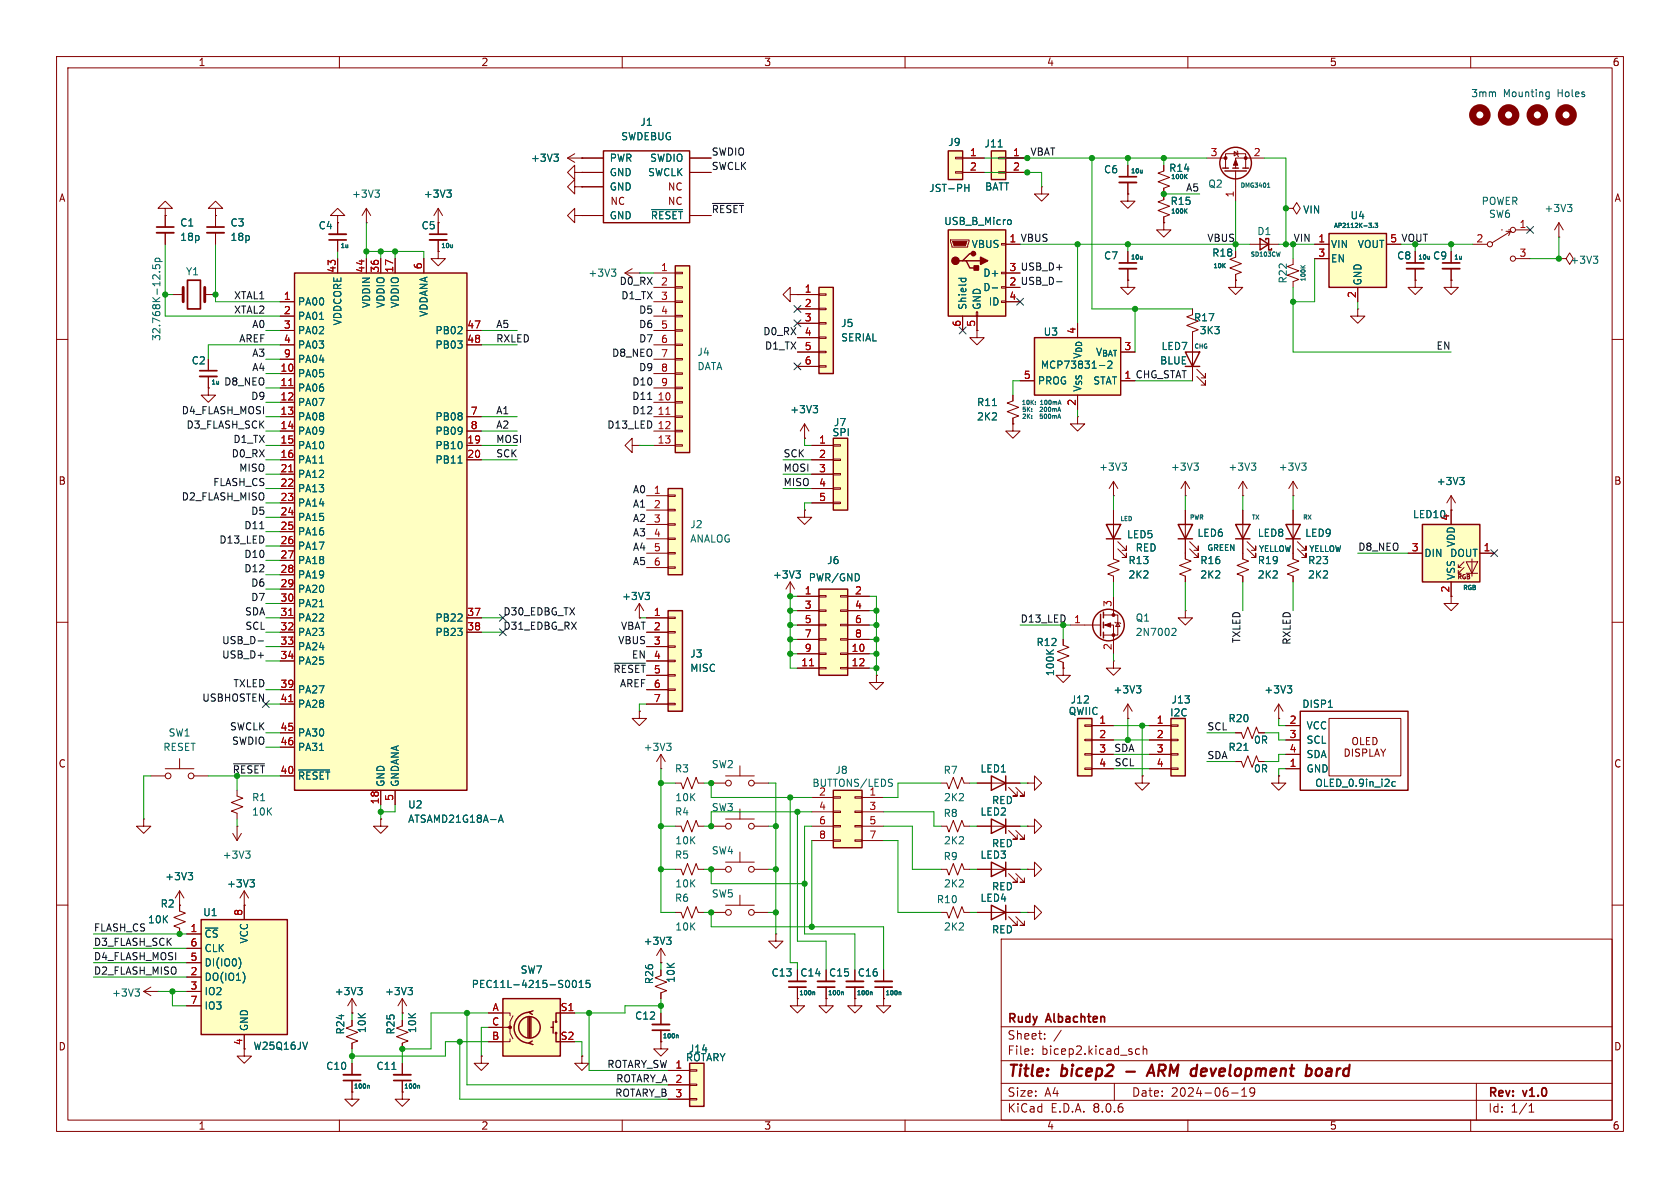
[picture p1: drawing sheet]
<svg xmlns="http://www.w3.org/2000/svg" width="297mm" height="210mm" viewBox="0 0 297 210" stroke-linecap="round" stroke-linejoin="round" font-family="sans-serif">
<defs><g id="words">
<g font-size="2.8" fill="#840000">
<text x="178" y="190.9">Title:</text>
<text x="187.7" y="190.9">bicep2</text>
<text x="204.7" y="190.9">ARM development</text>
<text x="234.1" y="190.9">board</text>
</g>
<g font-size="2.1" fill="#840000">
<text x="178" y="184">Sheet:</text>
<text x="178" y="181.2">Rudy</text>
<text x="185.1" y="181.2">Albachten</text>
<text x="178" y="186.7">File:</text>
<text x="184.1" y="186.7">bicep2.kicad_sch</text>
<text x="178" y="196.9">KiCad</text>
<text x="178" y="194.1">Size:</text>
<text x="184.7" y="194.1">A4</text>
<text x="185.7" y="196.9">E.D.A.</text>
<text x="193.3" y="196.9">8.0.6</text>
<text x="200" y="194.1">Date:</text>
<text x="207" y="194.1">2024-06-19</text>
<text x="263" y="194.3">Rev:</text>
<text x="263" y="196.9">Id:</text>
<text x="267.1" y="196.9">1/1</text>
<text x="269.4" y="194.3">v1.0</text>
</g>
<g font-size="1.8" fill="#840000">
<text x="35" y="11.9">1</text>
<text x="85" y="11.9">2</text>
<text x="135" y="11.9">3</text>
<text x="185" y="11.9">4</text>
<text x="235" y="11.9">5</text>
<text x="285" y="11.9">6</text>
<text x="10.3" y="35.9">A</text>
<text x="118" y="33.9">NC</text>
<text x="285.3" y="35.9">A</text>
<text x="107.8" y="36.4">NC</text>
<text x="118" y="36.4">NC</text>
<text x="178.4" y="50.5">2 USB_D-</text>
<text x="10.3" y="85.9">B</text>
<text x="285.3" y="85.9">B</text>
<text x="10.3" y="135.9">C</text>
<text x="285.3" y="135.9">C</text>
<text x="10.3" y="185.9">D</text>
<text x="285.3" y="185.9">D</text>
<text x="35" y="199.9">1</text>
<text x="85" y="199.9">2</text>
<text x="135" y="199.9">3</text>
<text x="185" y="199.9">4</text>
<text x="235" y="199.9">5</text>
<text x="285" y="199.9">6</text>
</g>
<g font-size="1.8" fill="#0000c2">
<text x="260" y="17.4">3mm</text>
<text x="265.8" y="17.4">Mounting</text>
<text x="275.5" y="17.4">Holes</text>
</g>
<g font-size="1.8" fill="#006464">
<text x="113.1" y="22.5">J1</text>
<text x="93.8" y="28.8">+3V3</text>
<text x="107.7" y="28.8">PWR</text>
<text x="109.7" y="25">SWDEBUG</text>
<text x="114.8" y="28.8">SWDIO</text>
<text x="167.5" y="26">J9</text>
<text x="173.9" y="26.3">J11</text>
<text x="62.1" y="35.2">+3V3</text>
<text x="74.8" y="35.2">+3V3</text>
<text x="107.7" y="31.3">GND</text>
<text x="107.7" y="33.9">GND</text>
<text x="114.5" y="31.3">SWCLK</text>
<text x="164.2" y="34.1">JST-PH</text>
<text x="174.1" y="33.9">BATT</text>
<text x="195.1" y="30.8">C6</text>
<text x="206.6" y="30.6">R14</text>
<text x="213.5" y="33.4">Q2</text>
<text x="31.8" y="40.2">C1</text>
<text x="40.6" y="40.2">C3</text>
<text x="56.2" y="40.7">C4</text>
<text x="74.4" y="40.7">C5</text>
<text x="107.7" y="39">GND</text>
<text x="115" y="39">~{RESET}</text>
<text x="166.8" y="40">USB_B_Micro</text>
<text x="206.8" y="36.4">R15</text>
<text x="222.2" y="41.8">D1</text>
<text x="230.3" y="37.9">VIN</text>
<text x="238.7" y="39">U4</text>
<text x="261.8" y="36.4">POWER</text>
<text x="263.1" y="38.7">SW6</text>
<text x="272.9" y="37.7">+3V3</text>
<text x="31.8" y="42.8">18p</text>
<text x="40.6" y="42.8">18p</text>
<text x="171.7" y="44">VBUS</text>
<text x="195.1" y="46.1">C7</text>
<text x="214.2" y="45.6">R18</text>
<text x="235.2" y="44">VIN</text>
<text x="235.2" y="46.6">EN</text>
<text x="239.9" y="44">VOUT</text>
<text x="246.9" y="46.1">C8</text>
<text x="253.2" y="46.1">C9</text>
<text x="277.5" y="46.8">+3V3</text>
<text x="32.8" y="48.9">Y1</text>
<text x="103.9" y="49.1">+3V3</text>
<text x="173.7" y="51.7">D-</text>
<text x="173.7" y="49.1">D+</text>
<text x="227.7" y="50.2" transform="rotate(-90 227.7 50.2)">R22</text>
<text x="240.9" y="50.5" transform="rotate(-90 240.9 50.5)">GND</text>
<text x="52.6" y="54.2">PA00</text>
<text x="52.6" y="56.7">PA01</text>
<text x="52.6" y="59.3">PA02</text>
<text x="60.6" y="57.6" transform="rotate(-90 60.6 57.6)">VDDCORE</text>
<text x="65.6" y="54.5" transform="rotate(-90 65.6 54.5)">VDDIN</text>
<text x="68.2" y="54.5" transform="rotate(-90 68.2 54.5)">VDDIO</text>
<text x="70.7" y="54.5" transform="rotate(-90 70.7 54.5)">VDDIO</text>
<text x="75.8" y="56.1" transform="rotate(-90 75.8 56.1)">VDDANA</text>
<text x="76.9" y="59.3">PB02</text>
<text x="148.6" y="58">J5</text>
<text x="171" y="54.9" transform="rotate(-90 171 54.9)">Shield</text>
<text x="173.6" y="54.9" transform="rotate(-90 173.6 54.9)">GND</text>
<text x="174.7" y="54.2">ID</text>
<text x="184.4" y="59.5">U3</text>
<text x="211" y="57">R17</text>
<text x="212" y="59.3">3K3</text>
<text x="28.5" y="60.4" transform="rotate(-90 28.5 60.4)">32.768K-12.5p</text>
<text x="33.8" y="64.6">C2</text>
<text x="52.6" y="61.8">PA03</text>
<text x="52.6" y="64.4">PA04</text>
<text x="76.9" y="61.8">PB03</text>
<text x="123.2" y="63.1">J4</text>
<text x="123.2" y="65.6">DATA</text>
<text x="148.6" y="60.6">SERIAL</text>
<text x="183.9" y="65.4">MCP73831-2</text>
<text x="193.6" y="63.1">V_{BAT}</text>
<text x="205" y="64.6">BLUE</text>
<text x="205.2" y="62.1">LED7</text>
<text x="52.6" y="66.9">PA05</text>
<text x="52.6" y="69.4">PA06</text>
<text x="52.6" y="72">PA07</text>
<text x="172.6" y="72">R11</text>
<text x="183.4" y="68.2">PROG</text>
<text x="191.4" y="69.3" transform="rotate(-90 191.4 69.3)">V_{SS}V_{DD}</text>
<text x="193.2" y="68.2">STAT</text>
<text x="52.6" y="74.5">PA08</text>
<text x="52.6" y="77.1">PA09</text>
<text x="76.9" y="74.5">PB08</text>
<text x="76.9" y="77.1">PB09</text>
<text x="139.6" y="73.3">+3V3</text>
<text x="147.1" y="77.3">SPI</text>
<text x="147.3" y="75.5">J7</text>
<text x="172.6" y="74.5">2K2</text>
<text x="52.6" y="79.6">PA10</text>
<text x="52.6" y="82.1">PA11</text>
<text x="76.9" y="79.6">PB10</text>
<text x="76.9" y="82.1">PB11</text>
<text x="194.2" y="83.4">+3V3</text>
<text x="206.9" y="83.4">+3V3</text>
<text x="217.1" y="83.4">+3V3</text>
<text x="226" y="83.4">+3V3</text>
<text x="52.6" y="84.7">PA12</text>
<text x="52.6" y="87.2">PA13</text>
<text x="52.6" y="89.8">PA14</text>
<text x="253.9" y="86">+3V3</text>
<text x="52.6" y="92.3">PA15</text>
<text x="52.6" y="94.8">PA16</text>
<text x="121.9" y="93.6">J2</text>
<text x="199.1" y="95.4">LED5</text>
<text x="211.6" y="95.1">LED6</text>
<text x="222.3" y="95.1">LED8</text>
<text x="230.6" y="95.1">LED9</text>
<text x="249.7" y="91.8">LED10</text>
<text x="52.6" y="97.4">PA17</text>
<text x="52.6" y="99.9">PA18</text>
<text x="121.9" y="96.1">ANALOG</text>
<text x="146.1" y="99.9">J6</text>
<text x="199.4" y="99.9">R13</text>
<text x="200.7" y="97.7">RED</text>
<text x="212.1" y="99.9">R16</text>
<text x="222.3" y="99.9">R19</text>
<text x="231.1" y="99.9">R23</text>
<text x="251.7" y="98.7">DIN</text>
<text x="256.3" y="98.7">DOUT</text>
<text x="257.4" y="96.8" transform="rotate(-90 257.4 96.8)">VDD</text>
<text x="52.6" y="102.5">PA19</text>
<text x="52.6" y="105">PA20</text>
<text x="52.6" y="107.5">PA21</text>
<text x="109.9" y="106.3">+3V3</text>
<text x="136.6" y="102.5">+3V3</text>
<text x="142.9" y="103">PWR/GND</text>
<text x="199.4" y="102.5">2K2</text>
<text x="212.1" y="102.5">2K2</text>
<text x="222.3" y="102.5">2K2</text>
<text x="231.1" y="102.5">2K2</text>
<text x="257.4" y="102.6" transform="rotate(-90 257.4 102.6)">VSS</text>
<text x="52.6" y="110.1">PA22</text>
<text x="52.6" y="112.6">PA23</text>
<text x="76.9" y="110.1">PB22</text>
<text x="76.9" y="112.6">PB23</text>
<text x="200.7" y="110.1">Q1</text>
<text x="200.7" y="112.6">2N7002</text>
<text x="52.6" y="115.2">PA24</text>
<text x="52.6" y="117.7">PA25</text>
<text x="121.9" y="116.4">J3</text>
<text x="121.9" y="119">MISC</text>
<text x="183.1" y="114.4">R12</text>
<text x="186.5" y="119.6" transform="rotate(-90 186.5 119.6)">100K</text>
<text x="52.6" y="122.8">PA27</text>
<text x="52.6" y="125.3">PA28</text>
<text x="189.2" y="124.6">J12</text>
<text x="196.7" y="122.8">+3V3</text>
<text x="207" y="124.6">J13</text>
<text x="223.4" y="122.8">+3V3</text>
<text x="230.1" y="125.3">DISP1</text>
<text x="29.7" y="130.4">SW1</text>
<text x="52.6" y="130.4">PA30</text>
<text x="188.8" y="126.6">QWIIC</text>
<text x="206.8" y="126.8">I2C</text>
<text x="217.1" y="127.9">R20</text>
<text x="221.6" y="131.7">0R</text>
<text x="230.9" y="129.1">VCC</text>
<text x="230.9" y="131.7">SCL</text>
<text x="28.8" y="132.9">RESET</text>
<text x="52.6" y="132.9">PA31</text>
<text x="113.7" y="132.9">+3V3</text>
<text x="119.2" y="136.8">R3</text>
<text x="125.7" y="136">SW2</text>
<text x="147.6" y="137">J8</text>
<text x="166.7" y="137">R7</text>
<text x="173.2" y="136.8">LED1</text>
<text x="217.1" y="132.9">R21</text>
<text x="221.6" y="136.8">0R</text>
<text x="230.9" y="136.8">GND</text>
<text x="230.9" y="134.2">SDA</text>
<text x="44.5" y="141.8">R1</text>
<text x="52.6" y="138">~{RESET}</text>
<text x="68.2" y="139.2" transform="rotate(-90 68.2 139.2)">GND</text>
<text x="70.7" y="139.2" transform="rotate(-90 70.7 139.2)">GNDANA</text>
<text x="72.1" y="143.1">U2</text>
<text x="119.3" y="141.8">10K</text>
<text x="125.7" y="143.6">SW3</text>
<text x="143.5" y="139.3">BUTTONS/LEDS</text>
<text x="144.7" y="140.7">2</text>
<text x="153.6" y="140.7">1</text>
<text x="166.8" y="141.8">2K2</text>
<text x="175.3" y="142.3">RED</text>
<text x="232.4" y="139.3">OLED_0.9in_i2c</text>
<text x="44.5" y="144.4">10K</text>
<text x="72.1" y="145.6">ATSAMD21G18A-A</text>
<text x="119.2" y="144.4">R4</text>
<text x="119.3" y="149.5">10K</text>
<text x="166.7" y="144.6">R8</text>
<text x="166.8" y="149.5">2K2</text>
<text x="173.2" y="144.4">LED2</text>
<text x="175.3" y="150">RED</text>
<text x="29.1" y="155.8">+3V3</text>
<text x="39.3" y="152">+3V3</text>
<text x="119.2" y="152">R5</text>
<text x="125.7" y="151.2">SW4</text>
<text x="166.7" y="152.2">R9</text>
<text x="173.2" y="152">LED3</text>
<text x="28.3" y="160.6">R2</text>
<text x="40" y="157.1">+3V3</text>
<text x="119.2" y="159.6">R6</text>
<text x="119.3" y="157.1">10K</text>
<text x="125.7" y="158.9">SW5</text>
<text x="165.5" y="159.9">R10</text>
<text x="166.8" y="157.1">2K2</text>
<text x="173.2" y="159.6">LED4</text>
<text x="175.3" y="157.6">RED</text>
<text x="26.1" y="163.4">10K</text>
<text x="35.8" y="162.2">U1</text>
<text x="36.1" y="166">~{CS}</text>
<text x="44" y="166.9" transform="rotate(-90 44 166.9)">VCC</text>
<text x="113.7" y="167.2">+3V3</text>
<text x="119.3" y="164.7">10K</text>
<text x="166.8" y="164.7">2K2</text>
<text x="175.3" y="165.2">RED</text>
<text x="36.1" y="173.6">DO(IO1)</text>
<text x="36.1" y="171">DI(IO0)</text>
<text x="36.1" y="168.5">CLK</text>
<text x="91.9" y="172.3">SW7</text>
<text x="119.5" y="173.8" transform="rotate(-90 119.5 173.8)">10K</text>
<text x="136.3" y="172.8">C13</text>
<text x="141.4" y="172.8">C14</text>
<text x="146.5" y="172.8">C15</text>
<text x="151.5" y="172.8">C16</text>
<text x="19.7" y="176.4">+3V3</text>
<text x="36.1" y="176.1">IO2</text>
<text x="36.1" y="178.7">IO3</text>
<text x="59.1" y="176.1">+3V3</text>
<text x="68" y="176.1">+3V3</text>
<text x="83.3" y="174.9">PEC11L-4215-S0015</text>
<text x="115.7" y="174.1" transform="rotate(-90 115.7 174.1)">R26</text>
<text x="44" y="182.4" transform="rotate(-90 44 182.4)">GND</text>
<text x="44.7" y="185.8">W25Q16JV</text>
<text x="61.1" y="183" transform="rotate(-90 61.1 183)">R24</text>
<text x="64.9" y="182.7" transform="rotate(-90 64.9 182.7)">10K</text>
<text x="70" y="183" transform="rotate(-90 70 183)">R25</text>
<text x="73.8" y="182.7" transform="rotate(-90 73.8 182.7)">10K</text>
<text x="112.2" y="180.4">C12</text>
<text x="57.6" y="189.3">C10</text>
<text x="66.5" y="189.3">C11</text>
<text x="121.2" y="187.8">ROTARY</text>
<text x="121.7" y="186.3">J14</text>
</g>
<g font-size="1.8" fill="#0f0f0f">
<text x="125.7" y="27.6">SWDIO</text>
<text x="182.1" y="27.6">VBAT</text>
<text x="125.7" y="30.1">SWCLK</text>
<text x="209.6" y="33.9">A5</text>
<text x="125.7" y="37.8">~{RESET}</text>
<text x="178.4" y="42.9">1 VBUS</text>
<text x="213.3" y="42.8">VBUS</text>
<text x="228.6" y="42.8">VIN</text>
<text x="41.3" y="53">XTAL1</text>
<text x="109.4" y="50.5">D0_RX</text>
<text x="109.7" y="53">D1_TX</text>
<text x="178.4" y="48">3 USB_D+</text>
<text x="41.3" y="55.5">XTAL2</text>
<text x="44.5" y="58.1">A0</text>
<text x="87.6" y="58.1">A5</text>
<text x="112.9" y="55.5">D5</text>
<text x="112.9" y="58.1">D6</text>
<text x="134.8" y="59.3">D0_RX</text>
<text x="42.2" y="60.6">AREF</text>
<text x="44.5" y="65.7">A4</text>
<text x="44.5" y="63.2">A3</text>
<text x="87.6" y="60.6">RXLED</text>
<text x="108.1" y="63.2">D8_NEO</text>
<text x="112.9" y="60.6">D7</text>
<text x="112.9" y="65.7">D9</text>
<text x="135.1" y="61.9">D1_TX</text>
<text x="253.9" y="61.9">EN</text>
<text x="39.5" y="68.2">D8_NEO</text>
<text x="44.3" y="70.8">D9</text>
<text x="111.7" y="70.8">D11</text>
<text x="111.7" y="68.2">D10</text>
<text x="198.7" y="67.1">1 CHG_STAT</text>
<text x="32" y="73.3">D4_FLASH_MOSI</text>
<text x="32.9" y="75.9">D3_FLASH_SCK</text>
<text x="87.6" y="73.3">A1</text>
<text x="87.6" y="75.9">A2</text>
<text x="107.3" y="75.9">D13_LED 12</text>
<text x="111.7" y="73.3">D12</text>
<text x="40.9" y="80.9">D0_RX</text>
<text x="41.2" y="78.4">D1_TX</text>
<text x="42.2" y="83.5">MISO</text>
<text x="87.6" y="78.4">MOSI</text>
<text x="87.6" y="80.9">SCK</text>
<text x="138.4" y="80.9">SCK</text>
<text x="138.4" y="83.5">MOSI</text>
<text x="32" y="88.6">D2_FLASH_MISO</text>
<text x="37.6" y="86">FLASH_CS</text>
<text x="111.8" y="89.8">A1</text>
<text x="111.8" y="87.3">A0</text>
<text x="138.4" y="86">MISO</text>
<text x="43.1" y="93.6">D11</text>
<text x="44.3" y="91.1">D5</text>
<text x="111.8" y="92.4">A2</text>
<text x="111.8" y="94.9">A3</text>
<text x="38.7" y="96.2">D13_LED</text>
<text x="43.1" y="98.7">D10</text>
<text x="43.1" y="101.3">D12</text>
<text x="111.8" y="97.4">A4</text>
<text x="111.8" y="100">A5</text>
<text x="240" y="97.4">D8_NEO</text>
<text x="44.3" y="106.3">D7</text>
<text x="44.3" y="103.8">D6</text>
<text x="39.2" y="114">USB_D-</text>
<text x="43.2" y="108.9">SDA</text>
<text x="43.3" y="111.4">SCL</text>
<text x="88.9" y="108.9">D30_EDBG_TX</text>
<text x="88.9" y="111.4">D31_EDBG_RX</text>
<text x="109.2" y="114">VBUS</text>
<text x="109.7" y="111.4">VBAT 2</text>
<text x="219.4" y="113.8" transform="rotate(-90 219.4 113.8)">TXLED</text>
<text x="39.2" y="116.5">USB_D+</text>
<text x="108.4" y="119">~{RESET}</text>
<text x="111.6" y="116.5">EN</text>
<text x="228.3" y="114.1" transform="rotate(-90 228.3 114.1)">RXLED</text>
<text x="35.7" y="124.1">USBHOSTEN</text>
<text x="41.2" y="121.6">TXLED</text>
<text x="109.5" y="121.6">AREF</text>
<text x="40.6" y="129.2">SWCLK</text>
<text x="40.9" y="131.7">SWDIO</text>
<text x="213.4" y="129.2">SCL</text>
<text x="196.9" y="133">SDA</text>
<text x="196.9" y="135.5">SCL</text>
<text x="213.4" y="134.3">SDA</text>
<text x="16.5" y="167.3">D3_FLASH_SCK</text>
<text x="16.5" y="164.8">FLASH_CS</text>
<text x="16.5" y="172.4">D2_FLASH_MISO</text>
<text x="16.5" y="169.8">D4_FLASH_MOSI</text>
<text x="107.3" y="188.9">ROTARY_SW 1</text>
<text x="108.8" y="191.4">ROTARY_A 2</text>
<text x="108.7" y="194">ROTARY_B 3</text>
</g>
<g font-size="1.8" fill="#a90000">
<text x="171.4" y="27.7">1</text>
<text x="179" y="27.7">1</text>
<text x="213.9" y="27.7">3</text>
<text x="221.5" y="27.7">2</text>
<text x="171.4" y="30.2">2</text>
<text x="179" y="30.2">2</text>
<text x="218.2" y="35" transform="rotate(-90 218.2 35)">1</text>
<text x="268.5" y="40.4">1</text>
<text x="74.7" y="47.7" transform="rotate(-90 74.7 47.7)">6</text>
<text x="178.4" y="42.9">1</text>
<text x="233" y="42.9">1</text>
<text x="233" y="45.5">3</text>
<text x="245.7" y="42.9">5</text>
<text x="260.9" y="42.9">2</text>
<text x="268.5" y="45.5">3</text>
<text x="50.1" y="53.1">1</text>
<text x="59.4" y="48.3" transform="rotate(-90 59.4 48.3)">43</text>
<text x="64.5" y="48.3" transform="rotate(-90 64.5 48.3)">44</text>
<text x="67.1" y="48.3" transform="rotate(-90 67.1 48.3)">36</text>
<text x="69.6" y="48.3" transform="rotate(-90 69.6 48.3)">17</text>
<text x="116.8" y="48">1</text>
<text x="116.8" y="50.5">2</text>
<text x="116.8" y="53.1">3</text>
<text x="142.2" y="51.8">1</text>
<text x="178.4" y="53.1">4</text>
<text x="178.4" y="50.5">2</text>
<text x="178.4" y="48">3</text>
<text x="239.8" y="52.8" transform="rotate(-90 239.8 52.8)">2</text>
<text x="50.1" y="55.6">2</text>
<text x="50.1" y="58.2">3</text>
<text x="82.5" y="58.2">47</text>
<text x="116.8" y="55.6">4</text>
<text x="116.8" y="58.2">5</text>
<text x="142.2" y="54.4">2</text>
<text x="142.2" y="56.9">3</text>
<text x="142.2" y="59.4">4</text>
<text x="169.9" y="57.9" transform="rotate(-90 169.9 57.9)">6</text>
<text x="172.5" y="57.9" transform="rotate(-90 172.5 57.9)">5</text>
<text x="190.2" y="59.1" transform="rotate(-90 190.2 59.1)">4</text>
<text x="49.5" y="65.8">10</text>
<text x="50.1" y="60.7">4</text>
<text x="50.1" y="63.2">9</text>
<text x="82.5" y="60.7">48</text>
<text x="116.8" y="60.7">6</text>
<text x="116.8" y="63.2">7</text>
<text x="116.8" y="65.8">8</text>
<text x="142.2" y="62">5</text>
<text x="142.2" y="64.5">6</text>
<text x="198.7" y="62">3</text>
<text x="49.5" y="68.3">11</text>
<text x="49.5" y="70.9">12</text>
<text x="116.2" y="70.9">10</text>
<text x="116.8" y="68.3">9</text>
<text x="180.9" y="67.1">5</text>
<text x="190.2" y="71.8" transform="rotate(-90 190.2 71.8)">2</text>
<text x="198.7" y="67.1">1</text>
<text x="49.5" y="73.4">13</text>
<text x="49.5" y="75.9">14</text>
<text x="83.1" y="73.4">7</text>
<text x="83.1" y="75.9">8</text>
<text x="116.2" y="73.4">11</text>
<text x="49.5" y="78.5">15</text>
<text x="49.5" y="81">16</text>
<text x="49.5" y="83.6">21</text>
<text x="82.5" y="78.5">19</text>
<text x="82.5" y="81">20</text>
<text x="116.2" y="78.5">13</text>
<text x="144.7" y="78.5">1</text>
<text x="144.7" y="81">2</text>
<text x="144.7" y="83.6">3</text>
<text x="49.5" y="86.1">22</text>
<text x="49.5" y="88.6">23</text>
<text x="115.5" y="87.4">1</text>
<text x="115.5" y="89.9">2</text>
<text x="144.7" y="86.1">4</text>
<text x="144.7" y="88.6">5</text>
<text x="49.5" y="91.2">24</text>
<text x="49.5" y="93.7">25</text>
<text x="115.5" y="92.5">3</text>
<text x="115.5" y="95">4</text>
<text x="256.3" y="92.1" transform="rotate(-90 256.3 92.1)">4</text>
<text x="49.5" y="96.3">26</text>
<text x="49.5" y="98.8">27</text>
<text x="49.5" y="101.3">28</text>
<text x="115.5" y="97.5">5</text>
<text x="115.5" y="100.1">6</text>
<text x="249.5" y="97.5">3</text>
<text x="262.2" y="97.5">1</text>
<text x="49.5" y="103.9">29</text>
<text x="49.5" y="106.4">30</text>
<text x="142.2" y="105.2">1</text>
<text x="142.2" y="107.7">3</text>
<text x="151.1" y="105.2">2</text>
<text x="151.1" y="107.7">4</text>
<text x="196.6" y="107.4" transform="rotate(-90 196.6 107.4)">3</text>
<text x="256.3" y="104.8" transform="rotate(-90 256.3 104.8)">2</text>
<text x="49.5" y="109">31</text>
<text x="49.5" y="111.5">32</text>
<text x="82.5" y="109">37</text>
<text x="82.5" y="111.5">38</text>
<text x="115.5" y="109">1</text>
<text x="115.5" y="111.5">2</text>
<text x="142.2" y="110.2">5</text>
<text x="142.2" y="112.8">7</text>
<text x="151.1" y="110.2">6</text>
<text x="151.1" y="112.8">8</text>
<text x="189.8" y="110.2">1</text>
<text x="49.5" y="114">33</text>
<text x="49.5" y="116.6">34</text>
<text x="115.5" y="114">3</text>
<text x="115.5" y="116.6">4</text>
<text x="115.5" y="119.1">5</text>
<text x="141.6" y="117.9">11</text>
<text x="142.2" y="115.3">9</text>
<text x="150.5" y="115.3">10</text>
<text x="150.5" y="117.9">12</text>
<text x="196.6" y="115" transform="rotate(-90 196.6 115)">2</text>
<text x="49.5" y="121.7">39</text>
<text x="49.5" y="124.2">41</text>
<text x="115.5" y="121.7">6</text>
<text x="115.5" y="124.2">7</text>
<text x="49.5" y="129.3">45</text>
<text x="49.5" y="131.8">46</text>
<text x="194.2" y="128">1</text>
<text x="194.2" y="130.6">2</text>
<text x="204.4" y="128">1</text>
<text x="204.4" y="130.6">2</text>
<text x="227.9" y="128">2</text>
<text x="227.9" y="130.6">3</text>
<text x="49.5" y="136.9">40</text>
<text x="194.2" y="133.1">3</text>
<text x="194.2" y="135.6">4</text>
<text x="204.4" y="133.1">3</text>
<text x="204.4" y="135.6">4</text>
<text x="227.9" y="135.6">1</text>
<text x="227.9" y="133.1">4</text>
<text x="67.1" y="142.3" transform="rotate(-90 67.1 142.3)">18</text>
<text x="69.6" y="141.7" transform="rotate(-90 69.6 141.7)">5</text>
<text x="144.7" y="143.3">4</text>
<text x="153.6" y="143.3">3</text>
<text x="144.7" y="145.8">6</text>
<text x="144.7" y="148.3">8</text>
<text x="153.6" y="145.8">5</text>
<text x="153.6" y="148.3">7</text>
<text x="42.9" y="162" transform="rotate(-90 42.9 162)">8</text>
<text x="33.6" y="164.8">1</text>
<text x="33.6" y="167.4">6</text>
<text x="33.6" y="172.5">2</text>
<text x="33.6" y="169.9">5</text>
<text x="33.6" y="175">3</text>
<text x="33.6" y="177.5">7</text>
<text x="87" y="178.8">A</text>
<text x="99" y="178.8">S1</text>
<text x="42.9" y="184.9" transform="rotate(-90 42.9 184.9)">4</text>
<text x="86.9" y="183.9">B</text>
<text x="86.9" y="181.4">C</text>
<text x="99" y="183.9">S2</text>
<text x="119.3" y="189">1</text>
<text x="119.3" y="191.5">2</text>
<text x="119.3" y="194.1">3</text>
</g>
<g font-size="1.8" fill="#009600">
<text x="245.7" y="42.9">5 VOUT</text>
<text x="180.3" y="110.1">D13_LED</text>
<text x="41" y="136.8">~{RESET} 40</text>
</g>
<g font-size="1.4" fill="#006464">
<text x="213.3" y="97.6">GREEN</text>
<text x="222.5" y="97.8">YELLOW</text>
<text x="231.4" y="97.8">YELLOW</text>
</g>
<g font-size="1.1" fill="#006464">
<text x="199.8" y="30.8">10u</text>
<text x="206.9" y="31.9">100K</text>
<text x="219.2" y="33.4">DMG3401</text>
<text x="206.9" y="37.9">100K</text>
<text x="235.7" y="40.5">AP2112K-3.3</text>
<text x="60.1" y="44">1u</text>
<text x="77.9" y="44">10u</text>
<text x="199.8" y="46.1">10u</text>
<text x="214.4" y="47.6">10K</text>
<text x="221" y="45.6">SD103CW</text>
<text x="250.6" y="46.1">10u</text>
<text x="257" y="46.1">1u</text>
<text x="231" y="49.9" transform="rotate(-90 231 49.9)">100K</text>
<text x="37.3" y="68.2">1u</text>
<text x="258.5" y="104.5">RGB</text>
<text x="141.2" y="176.1">100n</text>
<text x="146.3" y="176.1">100n</text>
<text x="151.3" y="176.1">100n</text>
<text x="156.4" y="176.1">100n</text>
<text x="117.1" y="183.7">100n</text>
<text x="62.4" y="192.6">100n</text>
<text x="71.3" y="192.6">100n</text>
</g>
<g font-size="1.1" fill="#0000c2">
<text x="211" y="61.8">CHG</text>
<text x="180.5" y="71.8">10K:</text>
<text x="184" y="71.8">100mA</text>
<text x="180.6" y="73">5K:</text>
<text x="180.6" y="74.2">2K:</text>
<text x="184.2" y="73">200mA</text>
<text x="184.2" y="74.2">500mA</text>
<text x="197.9" y="92.3">LED</text>
<text x="210.2" y="92.1">PWR</text>
<text x="221.2" y="92.1">TX</text>
<text x="230.2" y="92.1">RX</text>
</g>
<text font-size="1.1" fill="#840000" x="257.5" y="102.6">RGB</text>
</g></defs>
<g fill="none" stroke="#840000" stroke-width=".18">
<path d="M10 10h277v190h-277zM12 12h273v186h-273zM60 10v2M110 10v2M160 10v2M210 10v2M260 10v2M10 60h2M285 60h2M36.8 63.5v2M36.8 66.5v2.1M10 110h2"/>
<path d="M285 110h2M166.4 138.4h1l.4 1 .7-2 .8 2 .8-2 .3 1h1M181.6 138.4h1.3v1.3l1.2-1.3-1.2-1.2v1.2M181.6 138.4h.1M10 160h2M285 160h2M116.8 171.5v1l-1 .3 2.1 .8-2.1 .8 2.1 .7-1.1 .4v1M116.8 170.2h.1M116.8 167.6v2.6M116.8 167.6l.8 1.3M116.8 167.6l-.7 1.3M177 166h108v32h-108z"/>
<path d="M60 198v2M110 198v2M160 198v2M177 194.5h108M177 191.5h108M177 187.5h108M177 181.5h108M182.5 186.3v.1M182.5 185.5v.1M184.7 183.6v.1M184.7 182.8v.1M187.6 182.1l-1.3 2"/>
<path d="M197 191.5v3M201.5 185.5l-.5-.1-.3 .3v.4l.2 .2h.6M202.1 185.5l.2-.1 .4 .1v.9M202.1 184.9v1.5M210 198v2M217.7 193.2h1.2M219.5 193.8h.9M219.5 192.7l.5-.4v1.5M221 192.4v.5l.1 .3h.4l.3-.3M221.7 192.4a.99 .99 0 0 1-.3 1.4h-.3M260 198v2M261 191.5v6.5"/>
<path d="M270.3 196.6h.9M270.3 195.5l.4-.4v1.5"/>
</g>
<path d="M199.1 189.4h1.5M202.7 190.2l.9-2 .5 2M203 189.6h.9M231.2 188.9h.4l.3 .4-.1 .5-.4 .4M233.4 188.9a.62 .62 0 0 0-.7 .4v.7a.52 .52 0 0 0 .7 .1" fill="none" stroke="#840000" stroke-width=".4"/>
<path d="M35.3 66.5h3.1" fill="none" stroke="#840000" stroke-width=".33"/>
<path d="M35.3 65.5h3.1" fill="none" stroke="#840000" stroke-width=".3"/>
<path d="M117.8 165.7h.8l-.4 .5M118.4 166.2l.2 .2v.3l-.2 .2" fill="none" stroke="#006464" stroke-width=".18"/>
<path d="M175.3 26.7h2.5v5.1h-2.5z" fill="#ffffc2"/>
<path d="M176.5 30.4h1.3v.2h-1.3zM176.5 27.8h1.3v.3h-1.3zM177.8 27.9h3.8M177.8 30.5h3.8M166.4 146.1h1l.4 1 .7-2.1 .8 2.1 .8-2.1 .3 1.1h1" fill="none" stroke="#840000" stroke-width=".18"/>
<path d="M175.3 26.7h2.5v5.1h-2.5z" fill="none" stroke="#840000" stroke-width=".25"/>
<path d="M176.5 26h.7" fill="none" stroke="#006464" stroke-width=".18"/>
<path d="M167.6 26.7h2.6v5.1h-2.6z" fill="#ffffc2"/>
<g fill="none" stroke="#840000" stroke-width=".18">
<path d="M77.5 39.4h.1M77.5 36.8l-.8 1.3M77.5 36.8v2.6M77.5 36.8l.7 1.3M168.9 30.4h1.3v.2h-1.3zM168.9 27.8h1.3v.3h-1.3zM170.2 27.9h3.8M170.2 30.5h3.8M228.6 45.7v1l-1 .4 2 .8-2 .7 2 .8-1 .4v1M199.4 127h.1M199.4 124.5l-.8 1.2M199.4 124.5v2.5"/>
<path d="M199.4 124.5l.8 1.2M218.4 129.5h1.1l.3 1.1 .8-2.1 .8 2.1 .7-2.1 .4 1h1M218.4 134.6h1.1l.3 1 .8-2 .8 2 .7-2 .4 1h1M130.8 158.2v1.8M119.4 161.3h1l.4 1 .7-2 .8 2 .8-2 .3 1h1.1M125.7 161.3h2.6M128.3 160h5M133.3 161.3h2.6M137.2 165.1v1.3h1.2l-1.2 1.2-1.3-1.2h1.3M137.2 165.1h.1"/>
<circle cx="128.8" cy="161.3" r=".51"/>
<circle cx="132.8" cy="161.3" r=".51"/>
</g>
<path d="M167.6 26.7h2.6v5.1h-2.6z" fill="none" stroke="#840000" stroke-width=".25"/>
<path d="M79 33.6h.8l-.5 .5M79.5 34.1l.3 .2v.3l-.3 .3M170.6 33.2h.7M171.3 32.6v1.3M230 46.9l.4 .5M230.7 46.9l-.4 .4M200.9 121.2h.8l-.4 .5M201.4 121.7l.3 .3v.3l-.3 .2M219.9 132.7h.7" fill="none" stroke="#006464" stroke-width=".18"/>
<path d="M121.9 188h2.6v7.6h-2.6z" fill="#ffffc2"/>
<g fill="none" stroke="#840000" stroke-width=".18">
<path d="M196.8 90.2v7.6M197.6 97l1.5 1.6v-.8v.8h-.7M197.6 95.8l1.5 1.5v-.8v.8h-.7M196.8 116.8v1.3h1.3l-1.3 1.3-1.2-1.3h1.2M196.8 116.8h.1M31.7 157.5v3.5l1.1 .4-2.1 .8 2.1 .7-2.1 .8 1 .4v1M31.7 157.5l.8 1.3M31.7 157.5l-.7 1.3M41.1 147.3l.8 1.3M41.9 146.1h.1M41.9 146.1v2.5M42.7 147.3l-.8 1.3"/>
<path d="M43.2 157.5l.7 1.3M43.2 157.5v2.5M43.2 157.5l-.8 1.3M67.3 144.8v1.3h1.3l-1.3 1.2-1.3-1.2h1.3M67.3 144.8h.1M166.4 153.7h1l.4 1 .7-2 .8 2 .8-2 .3 1h1M172.7 153.7h7.6M178.3 154.4l1.5 1.6h-.7h.7v-.8M179.6 154.4l1.5 1.6h-.8h.8v-.8M181.6 153.7h1.3v1.2l1.2-1.2-1.2-1.3v1.3M181.6 153.7h.1M31.7 160h.1"/>
<path d="M43.2 160h.1M116.8 179.1v2M166.4 161.3h1l.4 1 .7-2 .8 2 .8-2 .3 1h1M172.7 161.3h7.6M178.3 162.1l1.5 1.5h-.7h.7v-.8M179.6 162.1l1.5 1.5h-.8h.8v-.8M181.6 161.3h1.3v1.3l1.2-1.3-1.2-1.3v1.3M181.6 161.3h.1M43.2 185.4v1.3h1.2l-1.2 1.3-1.3-1.3h1.3M116.8 184.2v1.2h1.3l-1.3 1.3-1.2-1.3h1.2M116.8 184.2h.1M116.8 182.1v2.1"/>
<path d="M118.1 189.2h3.8M118.1 191.8h3.8M118.1 194.3h3.8M121.9 194.2h1.3v.2h-1.3zM121.9 191.6h1.3v.3h-1.3zM121.9 189.1h1.3v.3h-1.3z"/>
</g>
<path d="M195.6 92.7h2.5l-1.3 2.6zM195.6 95.3h2.5M175.3 152.4l2.5 1.3-2.5 1.2zM177.8 152.4v2.5M175.3 160l2.5 1.3-2.5 1.3zM177.8 160v2.6M121.9 188h2.6v7.6h-2.6z" fill="none" stroke="#840000" stroke-width=".25"/>
<path d="M115.3 181.1h3.1" fill="none" stroke="#840000" stroke-width=".33"/>
<path d="M115.3 182.1h3.1" fill="none" stroke="#840000" stroke-width=".3"/>
<path d="M33.3 154.2h.7l-.4 .5M33.8 154.7l.2 .3v.3l-.2 .2M43.4 150.4h.8l-.4 .5M44 150.9l.2 .3v.3l-.2 .2M44.2 155.5h.8l-.5 .5M44.7 156l.3 .2v.3l-.3 .3M119.7 183l.2 .1v.4" fill="none" stroke="#006464" stroke-width=".18"/>
<path d="M35.6 162.6h15.2v20.3h-15.2z" fill="#ffffc2"/>
<path d="M175.3 137.2l2.5 1.2-2.5 1.3zM177.8 137.2v2.5M35.6 162.6h15.2v20.3h-15.2z" fill="none" stroke="#840000" stroke-width=".25"/>
<g fill="none" stroke="#840000" stroke-width=".18">
<path d="M77.5 39.4v2M77.5 44.5v1.2h1.2l-1.2 1.3-1.3-1.3h1.3M77.5 44.5h.1M77.5 42.4v2.1M139.7 52.1v-1.3l-1.3 1.3 1.3 1.2v-1.2h1.3M141 52.1h.1M250.2 44.5v2M250.2 47.5v2M111.8 78.7v-1.2l-1.3 1.2 1.3 1.3v-1.3h1.2M113 78.7h.1M172.7 138.4h7.6M178.3 139.2l1.5 1.5h-.7h.7v-.7"/>
<path d="M179.6 139.2l1.5 1.5h-.8h.8v-.7M181.6 146.1h1.3v1.2l1.2-1.2-1.2-1.3v1.3M181.6 146.1h.1M33 165.1h2.6M33 172.7h2.6M33 175.3h2.6M33 170.2h2.6M33 167.6h2.6M33 177.8h2.6M43.2 160v2.6M43.2 182.9v2.5"/>
</g>
<path d="M80 43.3v.5M80 43.7l-.1 .1M252.7 45.7l-.1 .1M42.3 169.4a1.49 1.49 0 0 1 0 1.8M43.2 172.4v.8M54.4 184.2l-.5 1.3" fill="none" stroke="#006464" stroke-width=".18"/>
<path d="M75.9 42.4h3.1M248.7 47.5h3" fill="none" stroke="#840000" stroke-width=".33"/>
<path d="M75.9 41.4h3.1M248.7 46.5h3" fill="none" stroke="#840000" stroke-width=".3"/>
<path d="M119.4 47h2.5v33h-2.5z" fill="#ffffc2"/>
<g fill="none" stroke="#840000" stroke-width=".18">
<path d="M100.3 27.9h6.4M100.3 27.9l1.3 .8M101.6 27.2l-1.3 .7M102.9 27.9h.1M102.9 38.1h3.8M102.9 30.5h3.8M102.9 33h3.8M121.9 27.9h3.8M121.9 38.1h3.8M121.9 30.5h3.8M115.6 48.3h3.8M115.6 50.8h3.8"/>
<path d="M115.6 53.3h3.8M115.6 55.9h3.8M115.6 58.4h3.8M119.4 58.3h1.2v.2h-1.2zM119.4 55.8h1.2v.2h-1.2zM119.4 53.2h1.2v.3h-1.2zM119.4 50.7h1.2v.2h-1.2zM119.4 48.1h1.2v.3h-1.2zM250.2 49.5v1.3h-1.3l1.3 1.3 1.3-1.3h-1.3M250.2 49.5h.1M115.6 71.1h3.8M115.6 73.7h3.8"/>
<path d="M115.6 76.2h3.8M115.6 78.7h3.8M115.6 61h3.8M115.6 63.5h3.8M115.6 66h3.8M115.6 68.6h3.8M119.4 78.6h1.2v.3h-1.2zM119.4 76.1h1.2v.2h-1.2zM119.4 73.5h1.2v.3h-1.2zM119.4 71h1.2v.2h-1.2zM119.4 68.5h1.2v.2h-1.2zM119.4 65.9h1.2v.3h-1.2z"/>
<path d="M119.4 63.4h1.2v.2h-1.2zM119.4 60.8h1.2v.3h-1.2zM196.8 97.8v1l1.1 .4-2.1 .7 2.1 .8-2.1 .8 1 .4v1M25.4 144.8v1.3h1.3l-1.3 1.2-1.3-1.2h1.3M25.4 144.8h.1M125.7 153.7h2.6M128.3 152.4h5M130.8 150.6v1.8M133.3 153.7h2.6M172.7 146.1h7.6M178.3 146.8l1.5 1.5h-.7h.7v-.7M179.6 146.8l1.5 1.5h-.8h.8v-.7"/>
<path d="M25.4 175.3h2.5M25.4 175.3l1.3 .7M26.7 174.5l-1.3 .8M27.9 175.3h.1"/>
<circle cx="128.8" cy="153.7" r=".51"/>
<circle cx="132.8" cy="153.7" r=".51"/>
</g>
<path d="M106.7 26.7h15.2v12.7h-15.2zM119.4 47h2.5v33h-2.5zM175.3 144.8l2.5 1.3-2.5 1.2zM177.8 144.8v2.5" fill="none" stroke="#840000" stroke-width=".25"/>
<path d="M117.7 73.2h.7" fill="none" stroke="#a90000" stroke-width=".18"/>
<path d="M97.9 27.2h.8l-.4 .5M98.5 27.7l.2 .3v.3l-.2 .2M115.2 37.1h5.5M23.9 174.8h.8l-.5 .5M24.4 175.3l.3 .2v.4l-.3 .2" fill="none" stroke="#006464" stroke-width=".18"/>
<g fill="none" stroke="#840000" stroke-width="1.3">
<circle cx="261.6" cy="20.3" r="1.27"/>
<circle cx="266.7" cy="20.3" r="1.27"/>
<circle cx="271.8" cy="20.3" r="1.27"/>
<circle cx="276.9" cy="20.3" r="1.27"/>
</g>
<path d="M190.5 127h2.5v10.2h-2.5z" fill="#ffffc2"/>
<path d="M191.8 135.8h1.2v.2h-1.2zM191.8 133.2h1.2v.3h-1.2zM191.8 130.7h1.2v.2h-1.2zM191.8 128.1h1.2v.3h-1.2zM193 128.3h3.8M193 130.8h3.8M193 133.4h3.8M193 135.9h3.8" fill="none" stroke="#840000" stroke-width=".18"/>
<path d="M190.5 127h2.5v10.2h-2.5z" fill="none" stroke="#840000" stroke-width=".25"/>
<path d="M147.3 139.7h5.1v10.2h-5.1z" fill="#ffffc2"/>
<g fill="none" stroke="#840000" stroke-width=".18">
<path d="M101.6 30.5v-1.3l-1.3 1.3 1.3 1.3v-1.3h1.3M102.9 30.5h.1M213.4 27.9h3.3M216.7 29.7v-2.5h3.5v2.5M218.2 26.8l.6 .4-.6 .4zM218.4 30.2v5.4M218.7 26.7l.1 .1v.8l.1 .1M223.5 27.9h-5.1v1.8M275.6 39.4l.8 1.2M275.6 39.4v2.5M275.6 39.4l-.8 1.2M110.5 48.3l1.3 .7"/>
<path d="M110.5 48.3h2.5M111.8 47.5l-1.3 .8M113 48.3h.1M260.3 43.2h2.6M265.4 40.6h.1M266.2 40.9h.8l-.3 .7M266.7 40.6h.1M267.1 40.9h.1M267.1 40.9l-3.3 2M268 40.6h2.5M268 45.7h2.5M275.6 45.7h1.3l.6-1 .6 1-.6 1-.6-1"/>
<path d="M275.6 45.7h.1M275.6 41.9h.1M188 118.1v1.3h1.2l-1.2 1.3-1.3-1.3h1.3M188 118.1h.1M189.2 110.5h5.4M195.1 110.5h1.7v5.1M195.1 108.7h2.5v3.6h-2.5M196.8 105.4v3.3M197.1 110l.1 .1h.8l.1 .1M197.6 110.1l.4 .6h-.8zM119.4 146.1h1l.4 1 .7-2.1 .8 2.1 .8-2.1 .3 1.1h1.1M119.4 153.7h1l.4 1 .7-2 .8 2 .8-2 .3 1h1.1"/>
<path d="M125.7 146.1h2.6M128.3 144.8h5M130.8 143v1.8M133.3 146.1h2.6M143.5 141h3.8M143.5 143.5h3.8M143.5 146.1h3.8M143.5 148.6h3.8M147.3 148.5h1.3v.2h-1.3zM147.3 145.9h1.3v.3h-1.3zM147.3 143.4h1.3v.2h-1.3zM147.3 140.8h1.3v.3h-1.3z"/>
<path d="M151.1 148.5h1.3v.2h-1.3zM151.1 145.9h1.3v.3h-1.3zM151.1 143.4h1.3v.2h-1.3zM151.1 140.8h1.3v.3h-1.3zM152.4 141h3.8M152.4 143.5h3.8M152.4 146.1h3.8M152.4 148.6h3.8M141 176.5v1.3h1.2l-1.2 1.3-1.3-1.3h1.3M141 176.5h.1M141 171.5v2M141 174.5v2"/>
<path d="M146 176.5v1.3h1.3l-1.3 1.3-1.2-1.3h1.2M146 176.5h.1M146 171.5v2M146 174.5v2M151.1 176.5v1.3h1.3l-1.3 1.3-1.2-1.3h1.2M151.1 176.5h.1M151.1 171.5v2M151.1 174.5v2M156.2 176.5v1.3h1.3l-1.3 1.3-1.3-1.3h1.3M156.2 176.5h.1M156.2 171.5v2M156.2 174.5v2"/>
<circle cx="263.4" cy="43.2" r=".46"/>
<circle cx="267.5" cy="40.6" r=".46"/>
<circle cx="267.5" cy="45.7" r=".46"/>
<circle cx="128.8" cy="146.1" r=".51"/>
<circle cx="132.8" cy="146.1" r=".51"/>
</g>
<g fill="none" stroke="#840000" stroke-width=".25">
<path d="M216.2 29.7h1M216.5 30.2h3.8M217.9 29.7h1M219.7 29.7h1M194.6 108.6v3.8M195.1 108.2v1M195.1 110v1M195.1 111.8v1M147.3 139.7h5.1v10.2h-5.1z"/>
<circle cx="218.4" cy="28.8" r="2.79"/>
<circle cx="196" cy="110.5" r="2.79"/>
</g>
<g fill="none" stroke="#006464" stroke-width=".18">
<path d="M224.1 33.1h.4M224.1 32.5l.2-.2v.8M277.1 36.1h.8l-.4 .5M277.6 36.6l.3 .3v.3l-.3 .2M108.1 47.6h.8l-.5 .5M108.6 48.1l.3 .2v.3l-.3 .2M281.7 45.3h.8l-.5 .5M282.2 45.8l.3 .2v.3l-.3 .3M207.4 111.1h.4l.1 .3-.8 .9h.8M157.5 138.4l.3 .2-.3 .4M157.6 137.7l.2 .1M143.8 175.4l.2 .1v.4"/>
<path d="M148.9 175.4l.2 .1v.4M154 175.4l.2 .1v.4M159 175.4l.3 .1v.4"/>
</g>
<g fill="#840000" stroke="#840000" stroke-width=".18">
<path d="M195.3 110.5l1-.4v.8z"/>
<path d="M218.4 28.2l.4 1h-.7z"/>
<circle cx="196.8" cy="112.3" r=".25"/>
<circle cx="196.8" cy="108.7" r=".25"/>
<circle cx="220.2" cy="27.9" r=".25"/>
<circle cx="216.7" cy="27.9" r=".25"/>
</g>
<path d="M139.4 173.5h3.1M144.5 173.5h3.1M149.6 173.5h3.1M154.7 173.5h3" fill="none" stroke="#840000" stroke-width=".33"/>
<path d="M139.4 174.5h3.1M144.5 174.5h3.1M149.6 174.5h3.1M154.7 174.5h3" fill="none" stroke="#840000" stroke-width=".3"/>
<path d="M207 127h2.5v10.2h-2.5z" fill="#ffffc2"/>
<g fill="none" stroke="#840000" stroke-width=".18">
<path d="M101.6 38.1v-1.3l-1.3 1.3 1.3 1.3v-1.3h1.3M101.6 33v-1.2l-1.3 1.2 1.3 1.3v-1.3h1.3M102.9 38.1h.1M102.9 33h.1M184.1 33v1.3h-1.2l1.2 1.3 1.3-1.3h-1.3M184.1 33h.1M256.5 49.5v1.3h-1.2l1.2 1.3 1.3-1.3h-1.3M256.5 49.5h.1M256.5 44.5v2M256.5 47.5v2M209.5 90.2v7.6M210.3 97l1.5 1.6v-.8v.8h-.7"/>
<path d="M210.3 95.8l1.5 1.5v-.8v.8h-.7M203.2 128.3h3.8M203.2 130.8h3.8M203.2 133.4h3.8M203.2 135.9h3.8M207 135.8h1.3v.2h-1.3zM207 133.2h1.3v.3h-1.3zM207 130.7h1.3v.2h-1.3zM207 128.1h1.3v.3h-1.3z"/>
</g>
<path d="M208.3 92.7h2.5l-1.3 2.6zM208.3 95.3h2.5M207 127h2.5v10.2h-2.5z" fill="none" stroke="#840000" stroke-width=".25"/>
<path d="M255 47.5h3.1" fill="none" stroke="#840000" stroke-width=".33"/>
<path d="M255 46.5h3.1" fill="none" stroke="#840000" stroke-width=".3"/>
<path d="M167.6 40.6h10.2v15.3h-10.2z" fill="#ffffc2"/>
<path d="M167.6 40.6h10.2v15.3h-10.2zM170.2 46.1h.6l.6 1.3h1.3M170.8 46.1h2.6M172.1 44.8h-.7l-1.2 1.3h-.7" fill="none" stroke="#840000" stroke-width=".25"/>
<g fill="#840000" stroke="#840000" stroke-width=".25">
<path d="M173.4 45.5l1.2 .6-1.2 .6z"/>
<path d="M172.2 47h.8v.8h-.8z"/>
<circle cx="168.9" cy="46.1" r=".63"/>
<circle cx="172.1" cy="44.8" r=".38"/>
</g>
<g fill="none" stroke="#840000" stroke-width=".18">
<path d="M29.2 38.1v2M29.2 41.1v2.1M30.5 52.1h1.9M36.2 52.1h1.9M168 42.4h3.3v.3l-.2 1h-2.8zM170.2 55.9v2.5M172.6 55.1h.2v.8h-.2zM172.7 55.9v2.5M177 53.2h.8v.3h-.8zM177 50.7h.8v.2h-.8zM177 48.1h.8v.3h-.8zM177 43.1h.8v.2h-.8z"/>
<path d="M177.8 43.2h2.5M177.8 48.3h2.5M177.8 53.3h2.5M209.5 97.8v1l1.1 .4-2.1 .7 2.1 .8-2.1 .8 1 .4v1M209.5 108v1.2h1.3l-1.3 1.3-1.2-1.3h1.2M209.5 108h.1M62.2 179.1h.1M62.2 176.5l.8 1.3M62.2 176.5v2.6M62.2 176.5l-.7 1.3M71.1 179.1h.1M71.1 176.5l.8 1.3"/>
<path d="M71.1 176.5v2.6M71.1 176.5l-.7 1.3M62.2 180.3v1.1l-1 .3 2 .8-2 .8 2 .7-1 .4v1M71.1 180.3v1.1l-1 .3 2 .8-2 .8 2 .7-1 .4v1"/>
</g>
<path d="M168.4 42.7h2.5l-.2 .7h-2z" fill="#840000" stroke="#840000" stroke-width=".18"/>
<g fill="none" stroke="#006464" stroke-width=".18">
<path d="M178.4 38.8l.3 .1 .1 .2-.1 .5-.3 .1M27 46.8v.6l.6 .1-.1-.2v-.4l.2-.1h.4l.2 .2-.2 .5M27.4 46.2h1.3M27.5 46.2l-.1-.3 .3-.3 .5 .2v.4M28.1 48.1h.2M169.5 49.2h1.3M170 49.2l-.1 .4M170.7 49.2l.1 .4M175.4 50.9h1M63.2 174.6h.8l-.4 .5M63.8 175.1l.2 .2v.3l-.2 .2M72.1 174.6h.8l-.4 .5"/>
<path d="M72.7 175.1l.2 .2v.3l-.2 .2"/>
</g>
<path d="M27.7 40.1h3M33.1 49.5h2.3v5.1h-2.3z" fill="none" stroke="#840000" stroke-width=".3"/>
<path d="M32.4 50.8v2.5M36.2 50.8v2.5" fill="none" stroke="#840000" stroke-width=".51"/>
<path d="M27.7 41.1h3" fill="none" stroke="#840000" stroke-width=".33"/>
<path d="M88.9 176.5h10.2v10.2h-10.2z" fill="#ffffc2"/>
<g fill="none" stroke="#840000" stroke-width=".25">
<path d="M88.9 176.5h10.2v10.2h-10.2zM93.3 179.8v3.6M93.6 178.9a2.73 2.73 0 0 0-2.7 2.8 2.73 2.73 0 0 0 2.7 2.7M93.6 179.8v3.6M93.9 179.8v3.6M94.2 178.7l-.7 .2 .6 .4M99.1 179.1h-.8v1.5M94.1 184l-.6 .4 .7 .3M97.4 181.6h.4M97.8 180.6v2M98.3 182.6v1.6h.8"/>
<circle cx="93.6" cy="181.6" r="1.9"/>
<circle cx="98.3" cy="182.6" r=".13"/>
<circle cx="98.3" cy="180.6" r=".13"/>
</g>
<circle cx="90.2" cy="181.6" r=".25" fill="#840000" stroke="#840000" stroke-width=".18"/>
<g fill="none" stroke="#840000" stroke-width=".18">
<path d="M29.2 36.8h1.3l-1.3-1.2-1.3 1.2h1.3v1.3M29.2 38.1h.1M38.1 36.8h1.3l-1.3-1.2-1.3 1.2h1.3v1.3M38.1 38.1h.1M38.1 38.1v2M59.7 38.1h-1.3l1.3-1.3 1.3 1.3h-1.3v1.3M59.7 39.4h.1M59.7 39.4v2M64.8 39.4h.1M64.8 36.8l-.8 1.3M64.8 36.8v2.6M64.8 36.8l.7 1.3"/>
<path d="M205.7 29.2v1l-1 .4 2.1 .8-2.1 .7 2.1 .8-1.1 .4v2l-1 .4 2.1 .7-2.1 .8 2.1 .8-1.1 .4v1M205.7 39.4v1.2h-1.2l1.2 1.3 1.3-1.3h-1.3M205.7 39.4h.1M227.3 36.8h1.3l.6-1 .7 1-.7 1-.6-1M227.3 36.8h.1M38.1 41.1v2.1M59.7 42.4v2.1M199.4 49.5v1.3h-1.3l1.3 1.3 1.3-1.3h-1.3M199.4 49.5h.1M199.4 44.5v2M199.4 47.5v2M219.7 97.8v1l1 .4-2 .7 2 .8-2 .8 1 .4v1"/>
<path d="M125.7 138.4h2.6M128.3 137.2h5M130.8 135.4v1.8M133.3 138.4h2.6M201.9 137.2v1.2h1.3l-1.3 1.3-1.2-1.3h1.2M201.9 137.2h.1M86.4 179.1h3.8v.5M90.7 179.6l-.5 1v1h-.5M99.1 179.1h2.5M62.2 193v1.3h1.3l-1.3 1.3-1.2-1.3h1.2M62.2 193h.1M62.2 188v2"/>
<path d="M62.2 191v2M71.1 193v1.3h1.3l-1.3 1.3-1.3-1.3h1.3M71.1 193h.1M71.1 188v2M71.1 191v2M85.1 186.7v1.3h1.3l-1.3 1.2-1.3-1.2h1.3M85.1 186.7h.1M86.4 181.6h3.8v1l.5 1M90.2 183.6v.6h-3.8M102.9 186.7v1.3h1.2l-1.2 1.2-1.3-1.2h1.3M102.9 186.7h.1"/>
<circle cx="128.8" cy="138.4" r=".51"/>
<circle cx="132.8" cy="138.4" r=".51"/>
</g>
<g fill="none" stroke="#006464" stroke-width=".18">
<path d="M66.3 33.6h.8l-.5 .5M66.8 34.1l.3 .2v.3l-.3 .3M209.5 37.2l.4 .5M209.5 31.2l.4 .4M209.9 36.9l-.5 .5M209.9 30.8l-.5 .5M201.9 45.3v.5M201.9 45.7l-.1 .1M100.6 173.5v.8M101.3 173.4l.2-.1a.68 .68 0 0 1 .4 .6 .68 .68 0 0 1-.4 .7l-.2-.2-.1-.3zM102.4 174.6h.7M102.4 173.7l.3-.4v1.3"/>
<path d="M104.3 173.3h-.6l-.1 .6 .2-.1h.4l.1 .2v.4l-.2 .2-.5-.2M65.1 191.9l.2 .1v.4M69.3 189h.7M74 191.9l.2 .1v.4"/>
</g>
<path d="M36.6 41.1h3M58.2 41.4h3M197.9 47.5h3M60.7 190h3.1M69.6 190h3" fill="none" stroke="#840000" stroke-width=".33"/>
<path d="M36.6 40.1h3M58.2 42.4h3M197.9 46.5h3M60.7 191h3.1M69.6 191h3" fill="none" stroke="#840000" stroke-width=".3"/>
<path d="M234.9 41.3h10.2v9.5h-10.2z" fill="#ffffc2"/>
<path d="M234.9 41.3h10.2v9.5h-10.2zM209.5 62.2h2.6l-1.3 2.6zM209.5 64.8h2.6" fill="none" stroke="#840000" stroke-width=".25"/>
<g fill="none" stroke="#840000" stroke-width=".18">
<path d="M199.4 34.3v1.3h-1.3l1.3 1.2 1.3-1.2h-1.3M199.4 34.3h.1M199.4 29.2v2M199.4 32.3v2M210.8 54.6v1l-1 .4 2 .8-2 .7 2 .8-1 .4v8.6M232.4 43.2h2.5M232.4 45.7h2.5M240 54.6v1.3h1.3l-1.3 1.3-1.2-1.3h1.2M240 54.6h.1M240 50.8v2.5M245.1 43.2h2.5M211.6 66.5l1.5 1.6v-.8v.8h-.8"/>
<path d="M211.6 65.3l1.5 1.5v-.8v.8h-.8M116.8 135.9h.1M116.8 133.4l.8 1.2M116.8 133.4v2.5M116.8 133.4l-.7 1.2M119.4 138.4h1l.4 1 .7-2 .8 2 .8-2 .3 1h1.1"/>
</g>
<path d="M201.9 30.1v.5M201.9 30.5l-.1 .1M242 39.5h.5l-.3 .3M242.3 39.8l.2 .1-.2 .3M243.1 39.5h.4l-.2 .3h.2v.4h-.4M242.8 40.2h.1M117.8 131.4h.8l-.4 .5M118.4 131.9l.2 .2v.3l-.2 .3" fill="none" stroke="#006464" stroke-width=".18"/>
<path d="M197.9 32.3h3" fill="none" stroke="#840000" stroke-width=".33"/>
<path d="M197.9 31.2h3" fill="none" stroke="#840000" stroke-width=".3"/>
<path d="M118.1 86.4h2.5v15.2h-2.5z" fill="#ffffc2"/>
<g fill="none" stroke="#840000" stroke-width=".18">
<path d="M190.5 73.7v1.2h1.3l-1.3 1.3-1.3-1.3h1.3M190.5 73.7h.1M114.3 87.6h3.8M114.3 90.2h3.8M114.3 92.7h3.8M114.3 95.3h3.8M114.3 97.8h3.8M118.1 97.7h1.3v.2h-1.3zM118.1 95.1h1.3v.3h-1.3zM118.1 92.6h1.3v.2h-1.3zM118.1 90h1.3v.3h-1.3zM118.1 87.5h1.3v.3h-1.3z"/>
<path d="M142.2 90.2v1.2h1.3l-1.3 1.3-1.2-1.3h1.2M142.2 90.2h.1M114.3 100.3h3.8M118.1 100.2h1.3v.3h-1.3z"/>
</g>
<path d="M118.1 86.4h2.5v15.2h-2.5z" fill="none" stroke="#840000" stroke-width=".25"/>
<path d="M182.9 59.7h15.2v10.2h-15.2z" fill="#ffffc2"/>
<path d="M182.9 59.7h15.2v10.2h-15.2zM222.8 42.2l1.5 1-1.5 1zM223.8 42.4v-.2h.5v2h.5v-.3M229.9 125.7h19v14h-19z" fill="none" stroke="#840000" stroke-width=".25"/>
<g fill="none" stroke="#840000" stroke-width=".18">
<path d="M218.4 49.5v1.3h-1.2l1.2 1.3 1.3-1.3h-1.3M218.4 49.5h.1M218.4 44.5v1l-1 .3 2.1 .8-2.1 .8 2.1 .7-1.1 .4v1M221 43.2h5.1M180.3 67.3h2.6M190.5 69.9v2.5M198.1 67.3h2.6M196.8 87.6h.1M196.8 85.1l-.7 1.3M196.8 85.1v2.5M196.8 85.1l.8 1.3M209.5 87.6h.1"/>
<path d="M209.5 85.1l-.7 1.3M209.5 85.1v2.5M209.5 85.1l.8 1.3M219.7 87.6h.1M219.7 85.1l-.8 1.3M219.7 85.1v2.5M219.7 85.1l.8 1.3M256.5 90.2h.1M256.5 87.6l.8 1.3M256.5 87.6v2.6M256.5 87.6l-.7 1.3M113 109.2h.1"/>
<path d="M113 106.7l.8 1.3M113 106.7v2.5M113 106.7l-.7 1.3M139.7 105.4h.1M139.7 102.9l.8 1.2M139.7 102.9v2.5M139.7 102.9l-.8 1.2M256.5 105.4v1.3h-1.2l1.2 1.3 1.3-1.3h-1.3M226.1 137.2v1.2h1.2l-1.2 1.3-1.3-1.3h1.3M226.1 137.2h.1M226.1 127h.1M226.1 124.5l-.8 1.2"/>
<path d="M226.1 124.5v2.5M226.1 124.5l.7 1.2M227.3 135.9h2.6M227.3 128.3h2.6M227.3 130.8h2.6M227.3 133.4h2.6M234.9 127h12.7v10.2h-12.7zM237.8 132.4a.64 .64 0 0 1 .8 .6 .64 .64 0 0 1-.8 .7zM239.1 132.4v1.3M239.2 130.5l.3-.1a.43 .43 0 0 1 .5 .4v.4a.42 .42 0 0 1-.4 .5 .42 .42 0 0 1-.4-.5zM240.4 132.5l-.5-.1-.2 .1v.4l.5 .2 .2 .3-.3 .3-.5-.1M240.5 130.4v1.2h.6"/>
<path d="M240.9 133.1l.6-.1 .1-.2v-.3l-.7-.1v1.3M241.6 131h.4M242.2 130.4h-.6v1.2h.6M242.2 132.4v1.3h.6M242.7 130.4a.64 .64 0 0 1 .8 .6 .64 .64 0 0 1-.8 .6zM243 133.7l.4-1.3 .5 1.3M243.1 133.3h.6M244.1 132.4l.4 .7M244.5 133.1v.6M245 132.4l-.5 .7"/>
</g>
<g fill="none" stroke="#006464" stroke-width=".18">
<path d="M194.3 64.6h1M196.5 63.9v.5l-.7 .7h.8M198.4 81.9h.7l-.4 .4M198.9 82.3l.2 .3v.3l-.2 .2M211.1 81.9h.7l-.4 .4M211.6 82.3l.2 .3v.3l-.2 .2M221.2 81.9h.8l-.4 .4M221.8 82.3l.2 .3v.3l-.2 .2M258.1 84.4h.7l-.4 .5M258.6 84.9l.2 .2v.3l-.2 .3M114 104.7h.8l-.4 .5M114.6 105.2l.2 .2v.3l-.2 .3"/>
<path d="M140.7 100.9h.8l-.4 .5M141.2 101.4l.3 .2v.3l-.3 .3M227.6 121.2h.8l-.5 .5M228.1 121.7l.3 .3v.3l-.3 .2M234.8 125h.8M246.7 138.2h-.4l-.2 .2 .1 .5h.5"/>
</g>
<path d="M251.5 92.7h10.1v10.2h-10.1z" fill="#ffffc2"/>
<g fill="none" stroke="#840000" stroke-width=".18">
<path d="M219.7 90.2v7.6M220.5 97l1.5 1.6v-.8v.8h-.8M220.5 95.8l1.5 1.5v-.8v.8h-.8M228.6 90.2v8.6l1 .4-2 .7 2 .8-2 .8 1 .4v1M228.6 87.6h.1M228.6 85.1v2.5M228.6 85.1l-.8 1.3M228.6 85.1l.8 1.3M229.4 97l1.5 1.6v-.8v.8h-.8M229.4 95.8l1.5 1.5v-.8v.8h-.8M248.9 97.8h2.6M256.5 90.2v2.5"/>
<path d="M258.8 99.3l-1 1v-.5M259.2 99.3h2l-1 2zM260.2 98.8v3.1M261.6 97.8h2.6M256.5 102.9v2.5M257.8 101.3h.5M257.8 100.3h.5M258.8 100.3l-1 1v-.5M259.2 101.3h2"/>
</g>
<path d="M218.4 92.7h2.6l-1.3 2.6zM218.4 95.3h2.6M227.3 92.7h2.6l-1.3 2.6zM227.3 95.3h2.6M251.5 92.7h10.1v10.2h-10.1z" fill="none" stroke="#840000" stroke-width=".25"/>
<path d="M230.1 81.9h.8l-.4 .4M230.7 82.3l.2 .3v.3l-.2 .2" fill="none" stroke="#006464" stroke-width=".18"/>
<path d="M147.3 77.5h2.6v12.7h-2.6z" fill="#ffffc2"/>
<g fill="none" stroke="#840000" stroke-width=".18">
<path d="M172.7 58.4v1.3h1.3l-1.3 1.3-1.3-1.3h1.3M172.7 58.4h.1M142.2 77.5h.1M142.2 74.9l.8 1.3M142.2 74.9v2.6M142.2 74.9l-.7 1.3M143.5 78.7h3.8M147.3 78.6h1.3v.3h-1.3zM179.1 69.9v1l-1 .3 2 .8-2 .8 2 .7-1 .4v1M143.5 81.3h3.8M143.5 83.8h3.8M143.5 86.4h3.8"/>
<path d="M143.5 88.9h3.8M147.3 88.8h1.3v.2h-1.3zM147.3 86.2h1.3v.3h-1.3zM147.3 83.7h1.3v.2h-1.3zM147.3 81.2h1.3v.2h-1.3zM188 113v1l1 .4-2.1 .8 2.1 .8-2.1 .7 1.1 .4v1"/>
</g>
<path d="M147.3 77.5h2.6v12.7h-2.6z" fill="none" stroke="#840000" stroke-width=".25"/>
<path d="M143.8 71.7h.7l-.4 .5M144.3 72.2l.2 .2v.3l-.2 .3M175.5 71.7h.7M185 114.9l.7 .7M186.3 114.9l-.8 .5" fill="none" stroke="#006464" stroke-width=".18"/>
<path d="M144.8 50.8h2.5v15.2h-2.5z" fill="#ffffc2"/>
<g fill="none" stroke="#840000" stroke-width=".18">
<path d="M141 52.1h3.8M141 54.6h3.8M141 57.2h3.8M141 59.7h3.8M144.8 59.6h1.2v.2h-1.2zM144.8 57h1.2v.3h-1.2zM144.8 54.5h1.2v.2h-1.2zM144.8 51.9h1.2v.3h-1.2zM141 62.2h3.8M141 64.8h3.8M144.8 64.6h1.2v.3h-1.2zM144.8 62.1h1.2v.3h-1.2z"/>
<path d="M179.1 74.9v1.3h1.2l-1.2 1.3-1.3-1.3h1.3M179.1 74.9h.1M154.9 119.4v1.3h1.3l-1.3 1.2-1.2-1.2h1.2M154.9 119.4h.1"/>
</g>
<path d="M144.8 50.8h2.5v15.2h-2.5z" fill="none" stroke="#840000" stroke-width=".25"/>
<path d="M144.8 104.1h5.1v15.3h-5.1z" fill="#ffffc2"/>
<g fill="none" stroke="#840000" stroke-width=".18">
<path d="M141 105.4h3.8M141 115.6h3.8M141 118.1h3.8M141 108h3.8M141 110.5h3.8M141 113h3.8M144.8 118h1.2v.2h-1.2zM144.8 115.4h1.2v.3h-1.2zM144.8 112.9h1.2v.3h-1.2zM144.8 110.4h1.2v.2h-1.2zM144.8 107.8h1.2v.3h-1.2zM144.8 105.3h1.2v.2h-1.2z"/>
<path d="M148.6 118h1.3v.2h-1.3zM148.6 115.4h1.3v.3h-1.3zM148.6 112.9h1.3v.3h-1.3zM148.6 110.4h1.3v.2h-1.3zM148.6 107.8h1.3v.3h-1.3zM148.6 105.3h1.3v.2h-1.3zM149.9 105.4h3.8M149.9 115.6h3.8M149.9 118.1h3.8M149.9 108h3.8M149.9 110.5h3.8M149.9 113h3.8"/>
<path d="M26.7 137.2h2.5M29.2 135.9h5.1M31.7 134.1v1.8M34.3 137.2h2.5"/>
<circle cx="29.7" cy="137.2" r=".51"/>
<circle cx="33.8" cy="137.2" r=".51"/>
</g>
<path d="M144.8 104.1h5.1v15.3h-5.1z" fill="none" stroke="#840000" stroke-width=".25"/>
<path d="M143.1 117.7h.7" fill="none" stroke="#a90000" stroke-width=".18"/>
<path d="M118.1 108h2.5v17.7h-2.5z" fill="#ffffc2"/>
<g fill="none" stroke="#840000" stroke-width=".18">
<path d="M114.3 109.2h3.8M114.3 111.8h3.8M114.3 114.3h3.8M114.3 116.8h3.8M114.3 119.4h3.8M118.1 119.3h1.3v.2h-1.3zM118.1 116.7h1.3v.3h-1.3zM118.1 114.2h1.3v.2h-1.3zM118.1 111.6h1.3v.3h-1.3zM118.1 109.1h1.3v.2h-1.3zM41.9 139.7v1l1 .4-2 .8 2 .7-2 .8 1 .4v1M114.3 121.9h3.8"/>
<path d="M114.3 124.5h3.8M118.1 124.3h1.3v.3h-1.3zM118.1 121.8h1.3v.2h-1.3z"/>
</g>
<path d="M118.1 108h2.5v17.7h-2.5z" fill="none" stroke="#840000" stroke-width=".25"/>
<path d="M52.1 48.3h30.4v91.4h-30.4z" fill="#ffffc2"/>
<path d="M52.1 48.3h30.4v91.4h-30.4z" fill="none" stroke="#840000" stroke-width=".25"/>
<g fill="none" stroke="#840000" stroke-width=".18">
<path d="M29.2 38.1h.1M29.2 38.1v2M38.1 38.1h.1M38.1 38.1v2M59.7 39.4h.1M59.7 39.4v2M77.5 39.4h.1M77.5 39.4v2M102.9 27.9h.1M102.9 30.5h.1M102.9 38.1h.1M102.9 33h.1"/>
<path d="M102.9 27.9h3.8M102.9 30.5h3.8M102.9 38.1h3.8M102.9 33h3.8M121.9 27.9h3.8M121.9 30.5h3.8M121.9 38.1h3.8M170.2 27.9h3.8M170.2 30.5h3.8M177.8 27.9h3.8M177.8 30.5h3.8M199.4 34.3h.1"/>
<path d="M199.4 29.2v2M199.4 32.3v2M205.7 39.4h.1M205.7 29.2v1M205.7 33.3v2M205.7 38.4v1M227.3 36.8h.1M29.2 41.1v2.1M38.1 41.1v2.1M49.5 53.3h2.6M49.5 55.9h2.6M49.5 58.4h2.6"/>
<path d="M59.7 42.4v2.1M59.7 45.7v2.6M64.8 45.7v2.6M67.3 45.7v2.6M69.8 45.7v2.6M74.9 45.7v2.6M77.5 44.5h.1M77.5 42.4v2.1M82.5 58.4h2.6M141 52.1h.1M141 52.1h3.8M141 54.6h3.8"/>
<path d="M141 57.2h3.8M141 59.7h3.8M170.2 55.9v2.5M172.7 58.4h.1M172.7 55.9v2.5M177.8 53.3h2.5M177.8 43.2h2.5M177.8 48.3h2.5M199.4 49.5h.1M199.4 44.5v2M199.4 47.5v2M210.8 54.6v1"/>
<path d="M210.8 58.7v3.5M218.4 49.5h.1M218.4 44.5v1M218.4 48.5v1M232.4 43.2h2.5M232.4 45.7h2.5M240 50.8v2.5M245.1 43.2h2.5M250.2 49.5h.1M250.2 44.5v2M250.2 47.5v2M256.5 49.5h.1"/>
<path d="M256.5 44.5v2M256.5 47.5v2M36.8 68.6v1.3h-1.2l1.2 1.2 1.3-1.2h-1.3M36.8 68.6h.1M36.8 63.5v2M36.8 66.5v2.1M49.5 66h2.6M49.5 68.6h2.6M49.5 71.1h2.6M49.5 73.7h2.6M49.5 76.2h2.6M49.5 78.7h2.6"/>
<path d="M49.5 61h2.6M49.5 63.5h2.6M82.5 73.7h2.6M82.5 76.2h2.6M82.5 78.7h2.6M82.5 61h2.6M141 62.2h3.8M141 64.8h3.8M142.2 77.5h.1M143.5 78.7h3.8M179.1 74.9h.1M179.1 69.9v1"/>
<path d="M179.1 73.9v1M180.3 67.3h2.6M190.5 69.9v2.5M198.1 67.3h2.6M210.8 64.8v2.5M49.5 81.3h2.6M49.5 83.8h2.6M49.5 86.4h2.6M49.5 88.9h2.6M49.5 91.4h2.6M49.5 94h2.6M49.5 96.5h2.6"/>
<path d="M49.5 99.1h2.6M82.5 81.3h2.6M142.2 90.2h.1M143.5 81.3h3.8M143.5 83.8h3.8M143.5 86.4h3.8M143.5 88.9h3.8M196.8 90.2v2.5M196.8 95.3v3.5M209.5 90.2v2.5M209.5 95.3v3.5M219.7 90.2v2.5"/>
<path d="M219.7 95.3v3.5M228.6 90.2v2.5M228.6 95.3v3.5M248.9 97.8h2.6M256.5 90.2h.1M256.5 90.2v2.5M261.6 97.8h2.6M49.5 101.6h2.6M49.5 104.1h2.6M49.5 106.7h2.6M49.5 109.2h2.6M49.5 111.8h2.6"/>
<path d="M49.5 114.3h2.6M49.5 116.8h2.6M82.5 109.2h2.6M82.5 111.8h2.6M113 109.2h.1M114.3 109.2h3.8M114.3 111.8h3.8M114.3 114.3h3.8M114.3 116.8h3.8M114.3 119.4h3.8M139.7 105.4h.1M141 105.4h3.8"/>
<path d="M141 115.6h3.8M141 118.1h3.8M141 108h3.8M141 110.5h3.8M141 113h3.8M149.9 105.4h3.8M149.9 115.6h3.8M149.9 118.1h3.8M149.9 108h3.8M149.9 110.5h3.8M149.9 113h3.8M154.9 119.4h.1"/>
<path d="M188 118.1h.1M188 113v1M188 117.1v1M196.8 101.9v1M209.5 101.9v1M219.7 101.9v1M228.6 101.9v1M256.5 102.9v2.5M49.5 121.9h2.6M49.5 137.2h2.6M49.5 124.5h2.6M49.5 129.5h2.6"/>
<path d="M49.5 132.1h2.6M67.3 139.7v2.5M69.8 139.7v2.5M113 125.7v1.3h-1.2l1.2 1.3 1.3-1.3h-1.3M113 125.7h.1M114.3 121.9h3.8M114.3 124.5h3.8M172.7 138.4h2.6M177.8 138.4h2.5M193 128.3h3.8M193 130.8h3.8M193 133.4h3.8"/>
<path d="M193 135.9h3.8M199.4 127h.1M201.9 137.2h.1M203.2 128.3h3.8M203.2 130.8h3.8M203.2 133.4h3.8M203.2 135.9h3.8M218.4 129.5h1.1M218.4 134.6h1.1M222.5 129.5h1M222.5 134.6h1M226.1 137.2h.1"/>
<path d="M226.1 127h.1M227.3 128.3h2.6M227.3 130.8h2.6M227.3 133.4h2.6M227.3 135.9h2.6M67.3 144.8h.1M172.7 153.7h2.6M172.7 146.1h2.6M177.8 153.7h2.5M177.8 146.1h2.5M31.7 160h.1M31.7 160v1"/>
<path d="M31.7 164.1v1M33 165.1h2.6M33 172.7h2.6M33 175.3h2.6M33 170.2h2.6M33 167.6h2.6M33 177.8h2.6M43.2 160h.1M43.2 160v2.6M62.2 179.1h.1M71.1 179.1h.1M86.4 179.1h2.5"/>
<path d="M99.1 179.1h2.5M116.8 170.2h.1M116.8 171.5v1M116.8 175.5v1M116.8 179.1v2M141 176.5h.1M141 171.5v2M141 174.5v2M146 176.5h.1M146 171.5v2M146 174.5v2M151.1 176.5h.1"/>
<path d="M151.1 171.5v2M151.1 174.5v2M156.2 176.5h.1M156.2 171.5v2M156.2 174.5v2M172.7 161.3h2.6M177.8 161.3h2.5M43.2 182.9v2.5M62.2 193h.1M62.2 180.3v1.1M62.2 184.4v1M62.2 188v2"/>
<path d="M62.2 191v2M71.1 193h.1M71.1 180.3v1.1M71.1 184.4v1M71.1 188v2M71.1 191v2M85.1 186.7h.1M86.4 184.2h2.5M86.4 181.6h2.5M102.9 186.7h.1M116.8 184.2h.1M116.8 182.1v2.1"/>
<path d="M118.1 189.2h3.8M118.1 191.8h3.8M118.1 194.3h3.8"/>
</g>
<path d="M51 68.2h.8M51 83.4h.8M51 108.8h.8M143.1 117.7h.7M51 124h.8" fill="none" stroke="#a90000" stroke-width=".18"/>
<g fill="none" stroke="#006464" stroke-width=".18">
<path d="M79 33.6h.8l-.5 .5M79.5 34.1l.3 .2v.3l-.3 .3M97.9 27.2h.8l-.4 .5M98.5 27.7l.2 .3v.3l-.2 .2M115.2 37.1h5.5M170.6 33.2h.7M171.3 32.6v1.3M176.5 26h.7M178.4 38.8l.3 .1 .1 .2-.1 .5-.3 .1M201.9 30.1v.5M201.9 30.5l-.1 .1M209.5 37.2l.4 .5"/>
<path d="M209.5 31.2l.4 .4M209.9 36.9l-.5 .5M209.9 30.8l-.5 .5M242 39.5h.5l-.3 .3M242.3 39.8l.2 .1-.2 .3M243.1 39.5h.4l-.2 .3h.2v.4h-.4M56.5 56.5h.7M80 43.3v.5M80 43.7l-.1 .1M169.5 49.2h1.3M170 49.2l-.1 .4M170.7 49.2l.1 .4"/>
<path d="M175.4 50.9h1M201.9 45.3v.5M201.9 45.7l-.1 .1M242.8 40.2h.1M252.7 45.7l-.1 .1M143.8 71.7h.7l-.4 .5M144.3 72.2l.2 .2v.3l-.2 .3M175.5 71.7h.7M194.3 64.6h1M196.5 63.9v.5l-.7 .7h.8M56.5 81.9h.7M81 81.9h.7"/>
<path d="M258.1 84.4h.7l-.4 .5M258.6 84.9l.2 .2v.3l-.2 .3M56.5 107.3h.7M114 104.7h.8l-.4 .5M114.6 105.2l.2 .2v.3l-.2 .3M140.7 100.9h.8l-.4 .5M141.2 101.4l.3 .2v.3l-.3 .3M185 114.9l.7 .7M186.3 114.9l-.8 .5M52.8 136.1h5.5M56.5 132.7h.7M200.9 121.2h.8l-.4 .5"/>
<path d="M201.4 121.7l.3 .3v.3l-.3 .2M219.9 132.7h.7M227.6 121.2h.8l-.5 .5M228.1 121.7l.3 .3v.3l-.3 .2M234.8 125h.8M246.7 138.2h-.4l-.2 .2 .1 .5h.5M33.3 154.2h.7l-.4 .5M33.8 154.7l.2 .3v.3l-.2 .2M44.2 155.5h.8l-.5 .5M44.7 156l.3 .2v.3l-.3 .3M88.1 145.4l.4-1.3 .5 1.3M88.2 145h.6"/>
<path d="M42.3 169.4a1.49 1.49 0 0 1 0 1.8M43.2 172.4v.8M63.2 174.6h.8l-.4 .5M63.8 175.1l.2 .2v.3l-.2 .2M72.1 174.6h.8l-.4 .5M72.7 175.1l.2 .2v.3l-.2 .2M100.6 173.5v.8M101.3 173.4l.2-.1a.68 .68 0 0 1 .4 .6 .68 .68 0 0 1-.4 .7l-.2-.2-.1-.3zM102.4 174.6h.7M102.4 173.7l.3-.4v1.3M104.3 173.3h-.6l-.1 .6 .2-.1h.4l.1 .2v.4l-.2 .2-.5-.2M117.8 165.7h.8l-.4 .5"/>
<path d="M118.4 166.2l.2 .2v.3l-.2 .2M143.8 175.4l.2 .1v.4M148.9 175.4l.2 .1v.4M154 175.4l.2 .1v.4M159 175.4l.3 .1v.4M54.4 184.2l-.5 1.3M65.1 191.9l.2 .1v.4M69.3 189h.7M74 191.9l.2 .1v.4M119.7 183l.2 .1v.4"/>
</g>
<path d="M126 36h5.4M186.8 49.8h1M114.5 70.6h.7M45.9 93.5h.7M45.6 113.3h1M108.6 117.2h5.5M41.3 135h5.5" fill="none" stroke="#0f0f0f" stroke-width=".18"/>
<path d="M273.5 16.2l.4 .1M273.9 16.2v1.1l-.1 .2h-.3M273.9 17l-.4 .1M183 71.4v.1M183 71v.1M184.3 72.3l-.5 .4h.5" fill="none" stroke="#0000c2" stroke-width=".18"/>
<g fill="none" stroke="#009600" stroke-width=".18">
<path d="M64.8 39.4v6.3M174 27.9h39.4M174 30.5h10.1v2.5M193 27.9v26.7h17.8M199.4 27.9v1.3M205.7 34.3h6.4M205.7 27.9v1.3M218.4 35.6v8.9M223.5 27.9h3.8v15.3M29.2 52.1h1.3M29.2 43.2v12.7h20.3M38.1 43.2v10.1h11.4"/>
<path d="M47 58.4h2.5M59.7 44.5v1.2M64.8 44.5h10.1v1.2M67.3 44.5v1.2M69.8 44.5v1.2M85.1 58.4h6.3M113 48.3h2.6M180.3 43.2h40.7M190.5 43.2v14M199.4 43.2v1.3M200.7 54.6v7.6M226.1 43.2h6.3"/>
<path d="M228.6 43.2v2.5M228.6 50.8v11.4h27.9M232.4 45.7v7.6h-3.8M240 53.3v1.3M256.5 43.2v1.3M260.3 43.2h-10.1v1.3M275.6 41.9v3.8h-5.1M47 78.7h2.5M47 73.7h2.5M47 76.2h2.5M47 71.1h2.5M47 66h2.5"/>
<path d="M47 68.6h2.5M47 63.5h2.5M49.5 61h-12.7v2.5M85.1 78.7h6.3M85.1 73.7h6.3M85.1 61h6.3M85.1 76.2h6.3M113 78.7h2.6M142.2 77.5v1.2h1.3M180.3 67.3h-1.2v2.6M190.5 72.4v1.3M200.7 67.3h10.1"/>
<path d="M47 81.3h2.5M47 83.8h2.5M47 88.9h2.5M47 86.4h2.5M47 96.5h2.5M47 99.1h2.5M47 91.4h2.5M47 94h2.5M85.1 81.3h6.3M138.4 81.3h5.1M138.4 83.8h5.1M138.4 86.4h5.1"/>
<path d="M143.5 88.9h-1.3v1.3M196.8 87.6v2.6M209.5 87.6v2.6M219.7 87.6v2.6M228.6 87.6v2.6M240 97.8h8.9M47 109.2h2.5M47 111.8h2.5M47 104.1h2.5M47 116.8h2.5M47 114.3h2.5M47 106.7h2.5"/>
<path d="M47 101.6h2.5M85.1 109.2h3.8M85.1 111.8h3.8M113 109.2h1.3M139.7 110.5h1.3M139.7 115.6h1.3M139.7 113h1.3M139.7 108h1.3M141 105.4h-1.3v12.7h1.3M153.7 110.5h1.2M153.7 105.4h1.2v14M153.7 115.6h1.2"/>
<path d="M153.7 118.1h1.2M153.7 113h1.2M153.7 108h1.2M180.3 110.5h8.9M188 110.5v2.5M196.8 102.9v2.5M196.8 115.6v1.2M209.5 102.9v5.1M219.7 102.9v5.1M228.6 102.9v5.1M26.7 137.2h-1.3v7.6M36.8 137.2h12.7"/>
<path d="M41.9 137.2v2.5M47 129.5h2.5M47 132.1h2.5M47 121.9h2.5M47 124.5h2.5M114.3 124.5h-1.3v1.2M116.8 135.9v25.4h2.6M116.8 138.4h2.6M124.5 138.4h1.2v2.6h17.8M135.9 138.4h1.3v26.7M166.4 138.4h-7.7v2.6h-2.5M171.4 138.4h1.3"/>
<path d="M180.3 138.4h1.3M196.8 130.8h6.4M196.8 128.3h6.4M196.8 135.9h6.4M196.8 133.4h6.4M199.4 127v3.8M201.9 128.3v8.9M213.4 134.6h5M213.4 129.5h5M223.5 129.5h2.6v1.3h1.2M226.1 127v1.3h1.2M227.3 133.4h-1.2v1.2h-2.6"/>
<path d="M227.3 135.9h-1.2v1.3M41.9 144.8v1.3M67.3 142.2v2.6M69.8 142.2v1.3h-2.5M116.8 153.7h2.6M116.8 146.1h2.6M124.5 153.7h1.2v2.5h16.5M135.9 153.7h1.3M135.9 146.1h1.3M139.7 141v29.2h1.3v1.3M141 143.5v22.9h5v5.1M143.5 143.5h-17.8v2.6h-1.2"/>
<path d="M143.5 146.1h-1.3v19h8.9v6.4M143.5 148.6v15.2M156.2 146.1h5.1v7.6h5.1M156.2 148.6h2.5v12.7h7.7M156.2 143.5h8.9v2.6h1.3M171.4 153.7h1.3M171.4 146.1h1.3M180.3 153.7h1.3M180.3 146.1h1.3M16.5 170.2h16.5M16.5 167.6h16.5M16.5 165.1h16.5"/>
<path d="M16.5 172.7h16.5M27.9 175.3h5.1M30.5 175.3v2.5h2.5M62.2 179.1v1.2M71.1 179.1v1.2M82.5 179.1v12.7h35.6M86.4 179.1h-10.2v6.3h-5.1v2.6M104.1 179.1v10.1h14M116.8 177.8h-6.3v1.3h-8.9M116.8 170.2v1.3M116.8 176.5v2.6M124.5 161.3h1.2v2.5h30.5v7.7"/>
<path d="M135.9 161.3h1.3M171.4 161.3h1.3M180.3 161.3h1.3M62.2 185.4v2.6M81.3 184.2v10.1h36.8M86.4 184.2h-7.7v2.5h-16.5M86.4 181.6h-1.3v5.1M101.6 184.2h1.3v2.5"/>
</g>
<g fill="none" stroke="#000084" stroke-width=".18">
<path d="M140.4 56.5l1.2 1.3M140.4 54l1.2 1.2M141.6 56.5l-1.2 1.3M141.6 54l-1.2 1.2M169.6 57.8l1.2 1.2M170.8 57.8l-1.2 1.2M179.7 52.7l1.2 1.2M180.9 52.7l-1.2 1.2M269.9 40l1.2 1.2M271.1 40l-1.2 1.2M140.4 64.2l1.2 1.2M141.6 64.2l-1.2 1.2"/>
<path d="M263.6 97.2l1.2 1.2M264.8 97.2l-1.2 1.2M88.3 111.2l1.2 1.2M88.3 108.6l1.2 1.2M89.5 111.2l-1.2 1.2M89.5 108.6l-1.2 1.2M46.4 123.9l1.2 1.2M47.6 123.9l-1.2 1.2"/>
</g>
<g fill="#009600" stroke="#009600" stroke-width=".18">
<circle cx="142.2" cy="156.2" r=".46"/>
<circle cx="125.7" cy="161.3" r=".46"/>
<circle cx="116.8" cy="177.8" r=".46"/>
<circle cx="67.3" cy="143.5" r=".46"/>
<circle cx="31.7" cy="165.1" r=".46"/>
<circle cx="30.5" cy="175.3" r=".46"/>
<circle cx="141" cy="143.5" r=".46"/>
<circle cx="139.7" cy="141" r=".46"/>
<circle cx="125.7" cy="146.1" r=".46"/>
<circle cx="125.7" cy="153.7" r=".46"/>
<circle cx="116.8" cy="146.1" r=".46"/>
<circle cx="137.2" cy="146.1" r=".46"/>
<circle cx="116.8" cy="153.7" r=".46"/>
<circle cx="137.2" cy="153.7" r=".46"/>
<circle cx="82.5" cy="179.1" r=".46"/>
<circle cx="104.1" cy="179.1" r=".46"/>
<circle cx="62.2" cy="186.7" r=".46"/>
<circle cx="81.3" cy="184.2" r=".46"/>
<circle cx="71.1" cy="185.4" r=".46"/>
<circle cx="143.5" cy="163.8" r=".46"/>
<circle cx="137.2" cy="161.3" r=".46"/>
<circle cx="199.4" cy="27.9" r=".46"/>
<circle cx="193" cy="27.9" r=".46"/>
<circle cx="190.5" cy="43.2" r=".46"/>
<circle cx="181.6" cy="30.5" r=".46"/>
<circle cx="181.6" cy="27.9" r=".46"/>
<circle cx="200.7" cy="54.6" r=".46"/>
<circle cx="205.7" cy="27.9" r=".46"/>
<circle cx="228.6" cy="53.3" r=".46"/>
<circle cx="275.6" cy="45.7" r=".46"/>
<circle cx="256.5" cy="43.2" r=".46"/>
<circle cx="227.3" cy="43.2" r=".46"/>
<circle cx="227.3" cy="36.8" r=".46"/>
<circle cx="228.6" cy="43.2" r=".46"/>
<circle cx="250.2" cy="43.2" r=".46"/>
<circle cx="201.9" cy="128.3" r=".46"/>
<circle cx="199.4" cy="130.8" r=".46"/>
<circle cx="205.7" cy="34.3" r=".46"/>
<circle cx="199.4" cy="43.2" r=".46"/>
<circle cx="218.4" cy="43.2" r=".46"/>
<circle cx="154.9" cy="118.1" r=".46"/>
<circle cx="154.9" cy="113" r=".46"/>
<circle cx="154.9" cy="115.6" r=".46"/>
<circle cx="154.9" cy="110.5" r=".46"/>
<circle cx="154.9" cy="108" r=".46"/>
<circle cx="139.7" cy="113" r=".46"/>
<circle cx="139.7" cy="115.6" r=".46"/>
<circle cx="69.8" cy="44.5" r=".46"/>
<circle cx="67.3" cy="44.5" r=".46"/>
<circle cx="64.8" cy="44.5" r=".46"/>
<circle cx="29.2" cy="52.1" r=".46"/>
<circle cx="38.1" cy="52.1" r=".46"/>
<circle cx="116.8" cy="138.4" r=".46"/>
<circle cx="125.7" cy="138.4" r=".46"/>
<circle cx="139.7" cy="110.5" r=".46"/>
<circle cx="139.7" cy="105.4" r=".46"/>
<circle cx="139.7" cy="108" r=".46"/>
</g>
<use href="#words"/>
</svg>
